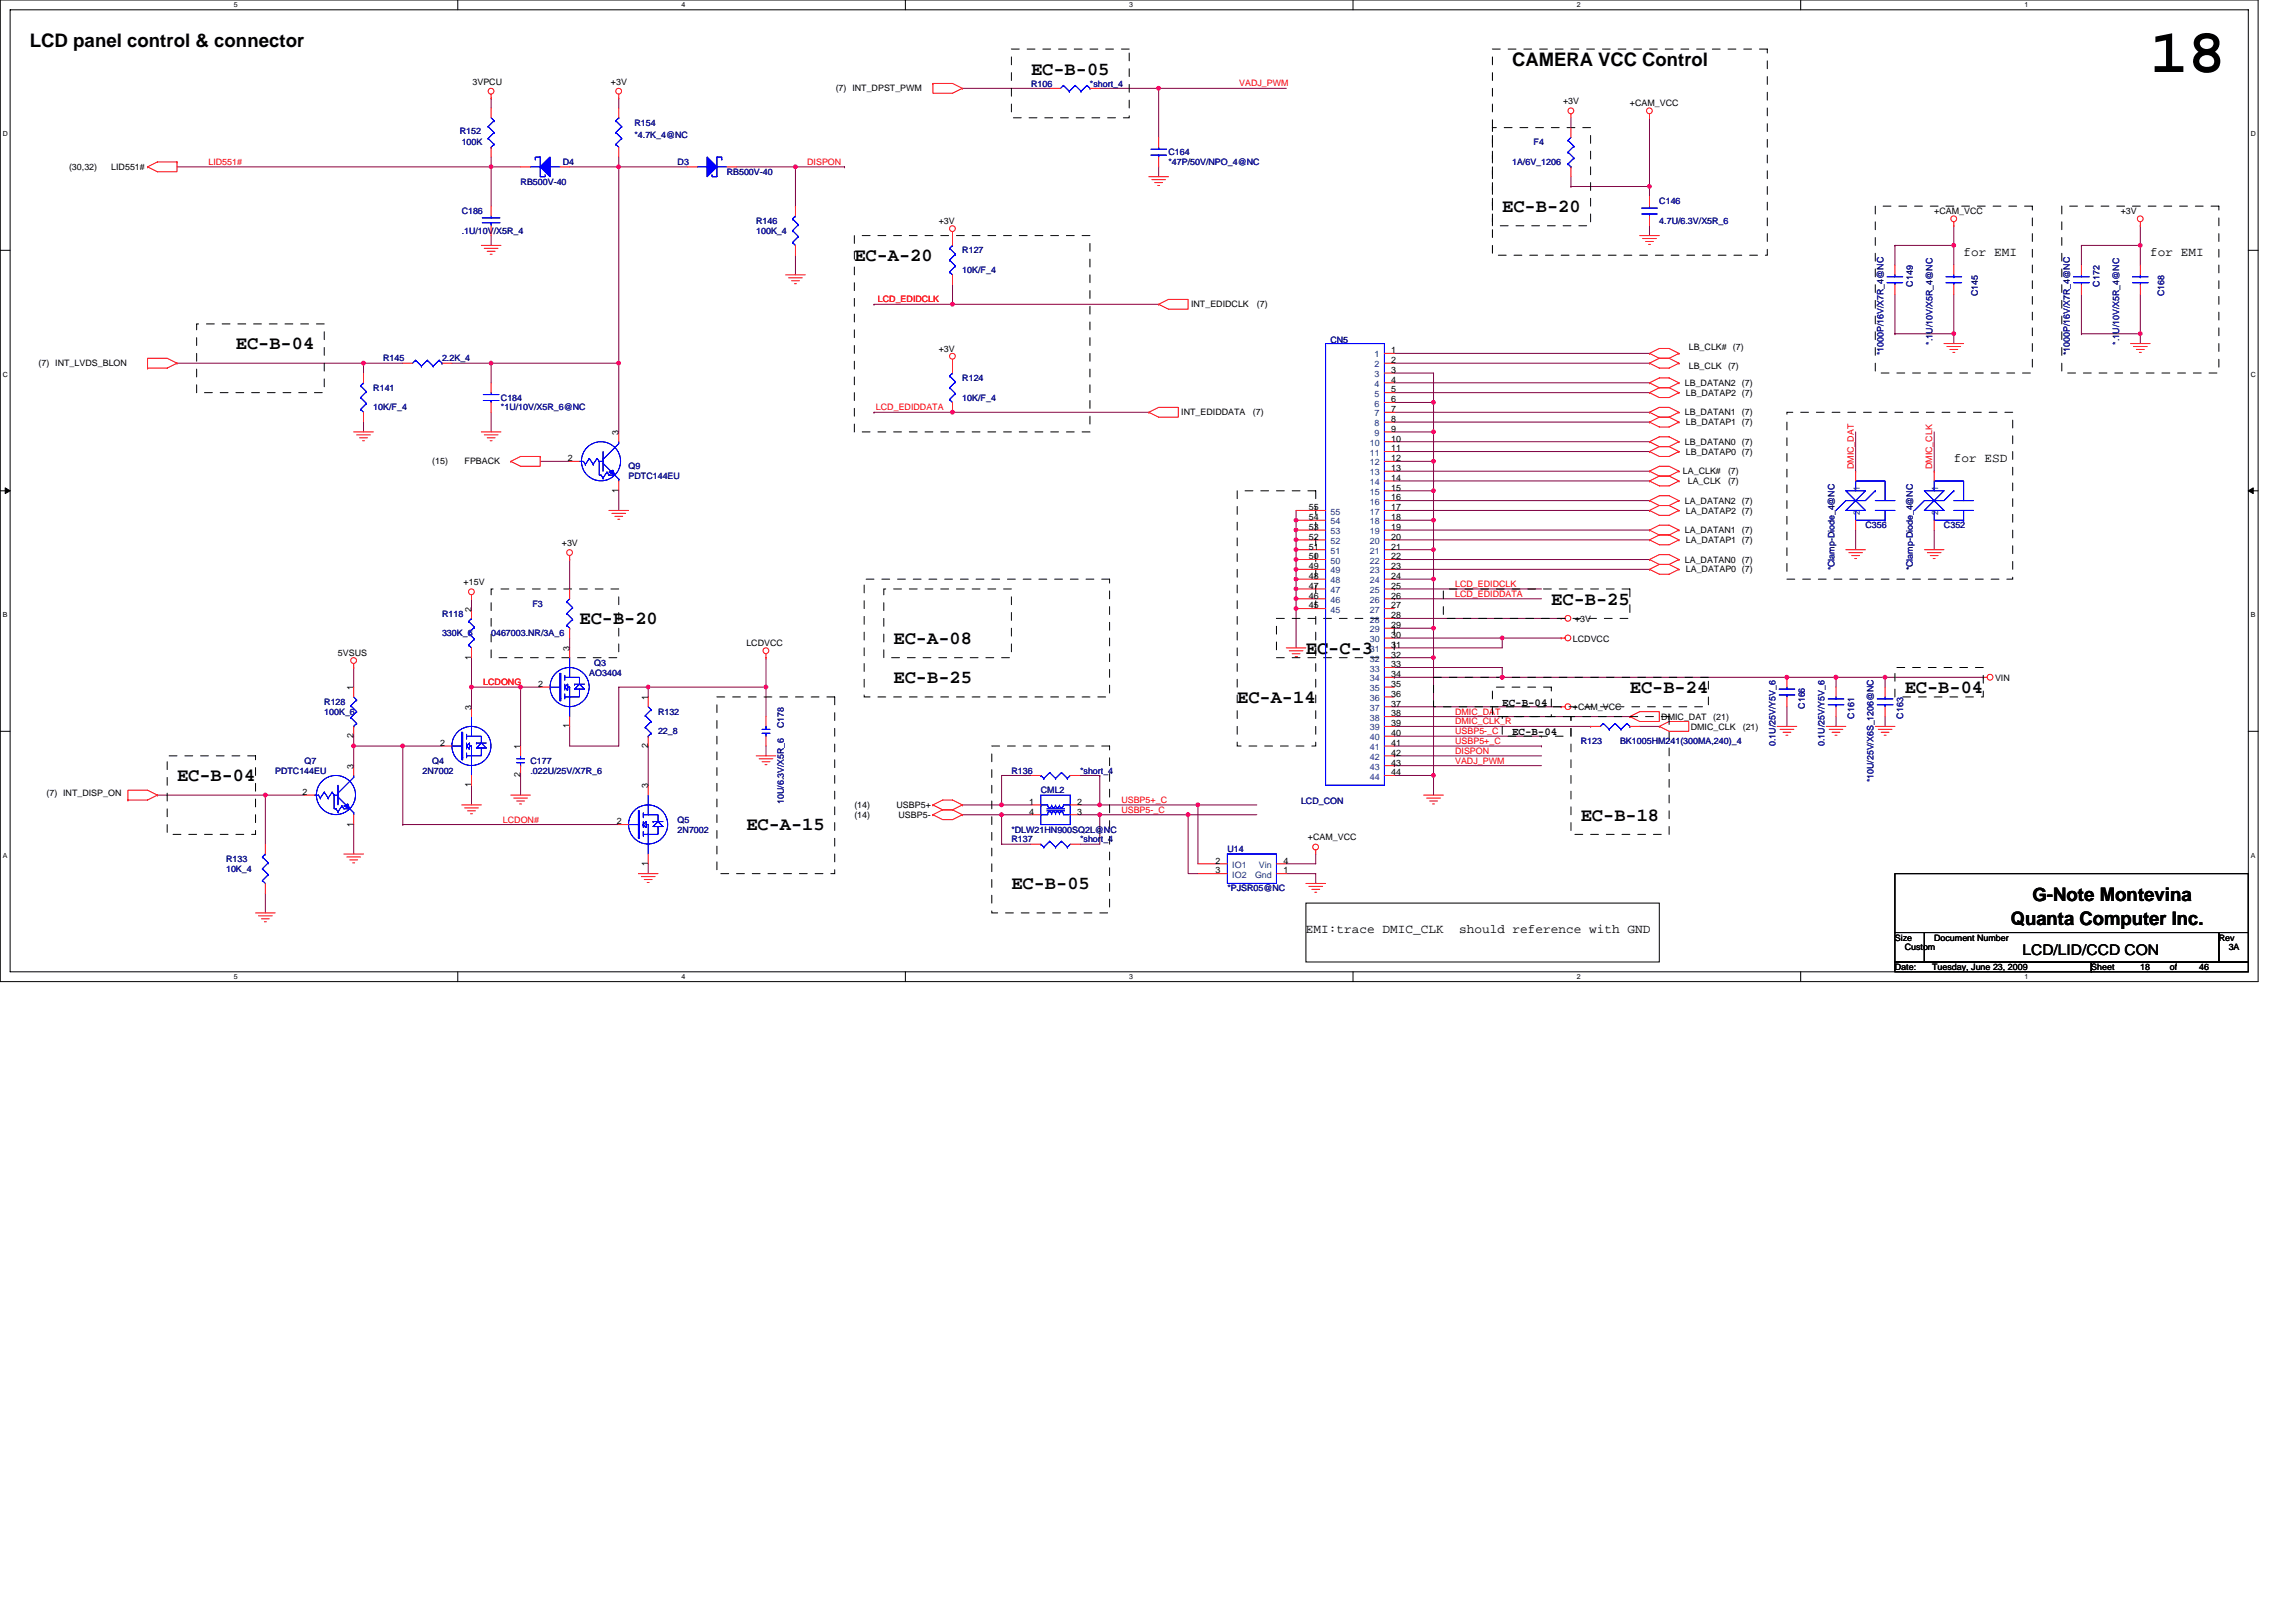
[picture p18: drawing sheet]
<svg xmlns="http://www.w3.org/2000/svg" width="297mm" height="210mm" viewBox="0 0 297 210" stroke-linecap="round" stroke-linejoin="round" font-family="sans-serif">
<defs><g id="words">
<text font-size="8.1" x="278.2" y="9.3">18</text>
<g font-size="2.4">
<text x="3.8" y="6.1">LCD panel control &amp; connector</text>
<text x="133.4" y="9.7">EC-B-05</text>
<text x="195.6" y="8.6">CAMERA VCC Control</text>
<text x="194.3" y="27.4">EC-B-20</text>
<text x="110.5" y="33.8">EC-A-20</text>
<text x="30.5" y="45.2">EC-B-04</text>
<text x="75" y="80.8">EC-B-20</text>
<text x="115.6" y="83.3">EC-A-08</text>
<text x="200.7" y="78.2">EC-B-25</text>
<text x="115.6" y="88.4">EC-B-25</text>
<text x="168.9" y="84.6">EC-C-3</text>
<text x="210.9" y="89.7">EC-B-24</text>
<text x="246.4" y="89.7">EC-B-04</text>
<text x="160.1" y="90.9">EC-A-14</text>
<text x="22.9" y="101.1">EC-B-04</text>
<text x="96.6" y="107.4">EC-A-15</text>
<text x="204.5" y="106.2">EC-B-18</text>
<text x="130.8" y="115.1">EC-B-05</text>
<text x="260.1" y="119.7">Quanta Computer Inc.</text>
<text x="262.9" y="116.5">G-Note Montevina</text>
</g>
<text font-size="1.9" x="261.7" y="123.6">LCD/LID/CCD CON</text>
<g font-size="1.7">
<text x="254" y="33.1">for EMI</text>
<text x="278.2" y="33.1">for EMI</text>
<text x="252.8" y="59.7">for ESD</text>
<text x="168.9" y="120.7">EMI:trace DMIC_CLK</text>
<text x="188.8" y="120.7">should reference with GND</text>
</g>
<g font-size="1.4">
<text x="194.3" y="91.3">EC-B-04</text>
<text x="195.6" y="95.1">EC-B-04</text>
</g>
<g font-size="1.1">
<text x="61.1" y="10.9">3VPCU</text>
<text x="79" y="10.9">+3V</text>
<text x="108.1" y="11.8">(7) INT_DPST_PWM</text>
<text x="202.2" y="13.5">+3V</text>
<text x="210.9" y="13.7">+CAM_VCC</text>
<text x="8.9" y="22">(30,32)</text>
<text x="14.4" y="22">LID551#</text>
<text x="121.5" y="29">+3V</text>
<text x="250.2" y="27.7">+CAM_VCC</text>
<text x="274.4" y="27.7">+3V</text>
<text x="154.1" y="39.8">INT_EDIDCLK</text>
<text x="162.6" y="39.8">(7)</text>
<text x="5" y="47.4">(7) INT_LVDS_BLON</text>
<text x="121.5" y="45.5">+3V</text>
<text x="180" y="47">2</text>
<text x="180" y="45.7">1</text>
<text x="218.5" y="45.2">LB_CLK# (7)</text>
<text x="218.5" y="47.8">LB_CLK (7)</text>
<text x="152.8" y="53.7">INT_EDIDDATA</text>
<text x="162.1" y="53.7">(7)</text>
<text x="180" y="52">6</text>
<text x="180" y="49.5">4</text>
<text x="180" y="53.3">7</text>
<text x="180" y="50.8">5</text>
<text x="180" y="48.2">3</text>
<text x="218" y="49.9">LB_DATAN2 (7)</text>
<text x="218" y="53.7">LB_DATAN1 (7)</text>
<text x="218.1" y="51.2">LB_DATAP2 (7)</text>
<text x="73.4" y="59.7">2</text>
<text x="80" y="56.3" transform="rotate(-90 80 56.3)">3</text>
<text x="180" y="54.6">8</text>
<text x="180" y="55.9">9</text>
<text x="180" y="59.7">12</text>
<text x="180" y="57.1">10</text>
<text x="180" y="58.4">11</text>
<text x="218" y="57.6">LB_DATAN0 (7)</text>
<text x="218.1" y="58.8">LB_DATAP0 (7)</text>
<text x="218.1" y="55">LB_DATAP1 (7)</text>
<text x="55.9" y="60.1">(15)</text>
<text x="60.1" y="60.1">FPBACK</text>
<text x="80" y="63.8" transform="rotate(-90 80 63.8)">1</text>
<text x="180" y="64.7">16</text>
<text x="180" y="62.2">14</text>
<text x="180" y="63.5">15</text>
<text x="180" y="60.9">13</text>
<text x="217.7" y="61.4">LA_CLK#</text>
<text x="218" y="65.2">LA_DATAN2 (7)</text>
<text x="218.4" y="62.6">LA_CLK</text>
<text x="223.6" y="61.4">(7)</text>
<text x="223.6" y="62.6">(7)</text>
<text x="72.7" y="70.6">+3V</text>
<text x="169.3" y="71.1">51</text>
<text x="169.3" y="69.8">52</text>
<text x="169.3" y="68.6">53</text>
<text x="169.3" y="67.3">54</text>
<text x="169.3" y="66">55</text>
<text x="180" y="69.8">20</text>
<text x="180" y="67.3">18</text>
<text x="180" y="71.1">21</text>
<text x="180" y="68.6">19</text>
<text x="180" y="66">17</text>
<text x="218" y="69">LA_DATAN1 (7)</text>
<text x="218.1" y="70.3">LA_DATAP1 (7)</text>
<text x="218.1" y="66.4">LA_DATAP2 (7)</text>
<text x="60" y="75.7">+15V</text>
<text x="169.3" y="77.4">46</text>
<text x="169.3" y="76.2">47</text>
<text x="169.3" y="74.9">48</text>
<text x="169.3" y="73.6">49</text>
<text x="169.3" y="72.4">50</text>
<text x="180" y="77.4">26</text>
<text x="180" y="74.9">24</text>
<text x="180" y="72.4">22</text>
<text x="180" y="76.2">25</text>
<text x="180" y="73.6">23</text>
<text x="218" y="72.8">LA_DATAN0 (7)</text>
<text x="218.1" y="74.1">LA_DATAP0 (7)</text>
<text x="61" y="79.1" transform="rotate(-90 61 79.1)">2</text>
<text x="96.6" y="83.6">LCDVCC</text>
<text x="169.3" y="78.7">45</text>
<text x="180" y="82.5">30</text>
<text x="180" y="80">28</text>
<text x="180" y="83.8">31</text>
<text x="180" y="81.3">29</text>
<text x="180" y="78.7">27</text>
<text x="203.5" y="83.1">LCDVCC</text>
<text x="203.7" y="80.4">+3V</text>
<text x="43.7" y="84.9">5VSUS</text>
<text x="45.7" y="89.3" transform="rotate(-90 45.7 89.3)">1</text>
<text x="61" y="85.3" transform="rotate(-90 61 85.3)">1</text>
<text x="69.6" y="88.9">2</text>
<text x="73.7" y="84.2" transform="rotate(-90 73.7 84.2)">3</text>
<text x="180" y="87.6">34</text>
<text x="180" y="85.1">32</text>
<text x="180" y="88.9">35</text>
<text x="180" y="86.3">33</text>
<text x="258.1" y="88.2">VIN</text>
<text x="45.7" y="95.5" transform="rotate(-90 45.7 95.5)">2</text>
<text x="61" y="91.8" transform="rotate(-90 61 91.8)">3</text>
<text x="73.7" y="94.2" transform="rotate(-90 73.7 94.2)">1</text>
<text x="83.8" y="90.6" transform="rotate(-90 83.8 90.6)">1</text>
<text x="180" y="95.2">40</text>
<text x="180" y="92.7">38</text>
<text x="180" y="90.1">36</text>
<text x="180" y="94">39</text>
<text x="180" y="91.4">37</text>
<text x="203.5" y="91.8">+CAM_VCC</text>
<text x="214.9" y="93.1">DMIC_DAT</text>
<text x="218.7" y="94.4">DMIC_CLK</text>
<text x="221.7" y="93.1">(21)</text>
<text x="225.5" y="94.4">(21)</text>
<text x="45.7" y="99.4" transform="rotate(-90 45.7 99.4)">3</text>
<text x="56.9" y="96.5">2</text>
<text x="61" y="101.9" transform="rotate(-90 61 101.9)">1</text>
<text x="67.3" y="100.6" transform="rotate(-90 67.3 100.6)">2</text>
<text x="67.3" y="96.9" transform="rotate(-90 67.3 96.9)">1</text>
<text x="83.8" y="102" transform="rotate(-90 83.8 102)">3</text>
<text x="83.8" y="96.8" transform="rotate(-90 83.8 96.8)">2</text>
<text x="180" y="100.3">44</text>
<text x="180" y="97.8">42</text>
<text x="180" y="99">43</text>
<text x="180" y="96.5">41</text>
<text x="6" y="103">(7) INT_DISP_ON</text>
<text x="39.2" y="102.8">2</text>
<text x="45.7" y="106.9" transform="rotate(-90 45.7 106.9)">1</text>
<text x="79.8" y="106.7">2</text>
<text x="110.5" y="105.8">(14)</text>
<text x="110.5" y="104.5">(14)</text>
<text x="116" y="104.5">USBP5+</text>
<text x="116.2" y="105.8">USBP5-</text>
<text x="133.1" y="104.1">1</text>
<text x="133.1" y="105.4">4</text>
<text x="139.4" y="105.4">3</text>
<text x="139.4" y="104.1">2</text>
<text x="83.8" y="112" transform="rotate(-90 83.8 112)">1</text>
<text x="157.3" y="111.7">2</text>
<text x="157.3" y="113">3</text>
<text x="166" y="111.7">4</text>
<text x="166" y="113">1</text>
<text x="169.2" y="108.7">+CAM_VCC</text>
<text x="245.1" y="121.7">Size</text>
<text x="245.1" y="125.5">Date:</text>
<text x="246.4" y="123">Custom</text>
<text x="250" y="125.5">Tuesday, June 23, 2009</text>
<text x="250.2" y="121.7">Document Number</text>
<text x="270.5" y="125.5">Sheet</text>
<text x="276.9" y="125.5">18</text>
<text x="280.7" y="125.5">of</text>
<text x="284.5" y="125.5">46</text>
<text x="287.1" y="121.7">Rev</text>
<text x="288.3" y="123">3A</text>
</g>
<g font-size="1.1" fill="#000080">
<text x="133.4" y="11.2">R106</text>
<text x="141" y="11.2">*short_4</text>
<text x="59.5" y="17.3">R152</text>
<text x="82.1" y="16.3">R154</text>
<text x="82.1" y="17.8">*4.7K_4@NC</text>
<text x="59.7" y="18.8">100K</text>
<text x="67.3" y="23.9">RB500V-40</text>
<text x="72.8" y="21.4">D4</text>
<text x="87.7" y="21.4">D3</text>
<text x="94" y="22.6">RB500V-40</text>
<text x="151.2" y="20.1">C164</text>
<text x="151.2" y="21.4">*47P/50V/NPO_4@NC</text>
<text x="195.6" y="21.4">1A/6V_1206</text>
<text x="198.4" y="18.8">F4</text>
<text x="59.7" y="27.7">C186</text>
<text x="97.8" y="29">R146</text>
<text x="214.7" y="26.4">C146</text>
<text x="214.7" y="29">4.7U/6.3V/X5R_6</text>
<text x="59.7" y="30.2">.1U/10V/X5R_4</text>
<text x="97.8" y="30.2">100K_4</text>
<text x="124.5" y="32.8">R127</text>
<text x="124.5" y="35.3">10K/F_4</text>
<text x="247.5" y="37.1" transform="rotate(-90 247.5 37.1)">C149</text>
<text x="255.9" y="38.4" transform="rotate(-90 255.9 38.4)">C145</text>
<text x="271.6" y="37.1" transform="rotate(-90 271.6 37.1)">C172</text>
<text x="280" y="38.4" transform="rotate(-90 280 38.4)">C168</text>
<text x="49.6" y="46.8">R145</text>
<text x="57.2" y="46.8">2.2K_4</text>
<text x="172.1" y="44.3">CN5</text>
<text x="243.7" y="46" transform="rotate(-90 243.7 46)">*1000P/16V/X7R_4@NC</text>
<text x="250" y="44.6" transform="rotate(-90 250 44.6)">*.1U/10V/X5R_4@NC</text>
<text x="267.8" y="46" transform="rotate(-90 267.8 46)">*1000P/16V/X7R_4@NC</text>
<text x="274.1" y="44.6" transform="rotate(-90 274.1 44.6)">*.1U/10V/X5R_4@NC</text>
<text x="48.3" y="50.6">R141</text>
<text x="48.3" y="53.1">10K/F_4</text>
<text x="64.8" y="51.8">C184</text>
<text x="64.8" y="53.1">*1U/10V/X5R_6@NC</text>
<text x="124.5" y="49.3">R124</text>
<text x="124.5" y="51.8">10K/F_4</text>
<text x="81.3" y="60.7">Q9</text>
<text x="81.3" y="62">PDTC144EU</text>
<text x="241.3" y="68.3">C356</text>
<text x="251.5" y="68.3">C352</text>
<text x="237.3" y="73.8" transform="rotate(-90 237.3 73.8)">*Clamp-Diode_4@NC</text>
<text x="247.5" y="73.8" transform="rotate(-90 247.5 73.8)">*Clamp-Diode_4@NC</text>
<text x="57.2" y="79.8">R118</text>
<text x="57.2" y="82.3">330K_6</text>
<text x="63.5" y="82.3">0467003.NR/3A_6</text>
<text x="68.9" y="78.5">F3</text>
<text x="76.2" y="87.4">AO3404</text>
<text x="76.9" y="86.1">Q3</text>
<text x="41.9" y="91.2">R128</text>
<text x="41.9" y="92.5">100K_6</text>
<text x="85.1" y="92.5">R132</text>
<text x="85.1" y="95">22_8</text>
<text x="101.4" y="94.2" transform="rotate(-90 101.4 94.2)">C178</text>
<text x="233.5" y="91.7" transform="rotate(-90 233.5 91.7)">C166</text>
<text x="239.9" y="93" transform="rotate(-90 239.9 93)">C161</text>
<text x="246.2" y="93" transform="rotate(-90 246.2 93)">C163</text>
<text x="35.6" y="100.1">PDTC144EU</text>
<text x="39.4" y="98.8">Q7</text>
<text x="54.6" y="100.1">2N7002</text>
<text x="55.9" y="98.8">Q4</text>
<text x="68.6" y="98.8">C177</text>
<text x="68.6" y="100.1">.022U/25V/X7R_6</text>
<text x="130.8" y="100.1">R136</text>
<text x="139.7" y="100.1">*short_4</text>
<text x="204.5" y="96.3">R123</text>
<text x="209.6" y="96.3">BK1005HM241(300MA,240)_4</text>
<text x="229.7" y="96.5" transform="rotate(-90 229.7 96.5)">0.1U/25V/Y5V_6</text>
<text x="236" y="96.5" transform="rotate(-90 236 96.5)">0.1U/25V/Y5V_6</text>
<text x="242.4" y="101.2" transform="rotate(-90 242.4 101.2)">*10U/25V/X6S_1206@NC</text>
<text x="87.7" y="106.4">Q5</text>
<text x="87.7" y="107.7">2N7002</text>
<text x="101.4" y="104" transform="rotate(-90 101.4 104)">10U/6.3V/X5R_6</text>
<text x="130.8" y="107.7">*DLW21HN900SQ2L@NC</text>
<text x="134.7" y="102.6">CML2</text>
<text x="168.3" y="104">LCD_CON</text>
<text x="29.2" y="111.5">R133</text>
<text x="29.2" y="112.8">10K_4</text>
<text x="130.8" y="109">R137</text>
<text x="139.7" y="109">*short_4</text>
<text x="158.8" y="110.3">U14</text>
<text x="158.8" y="115.3">*PJSR05@NC</text>
</g>
<g font-size="1.1" fill="#f00">
<text x="160.3" y="11.2">VADJ_PWM</text>
<text x="27" y="21.3">LID551#</text>
<text x="104.4" y="21.3">DISPON</text>
<text x="113.6" y="39.1">LCD_EDIDCLK</text>
<text x="113.3" y="53.1">LCD_EDIDDATA</text>
<text x="239.8" y="60.7" transform="rotate(-90 239.8 60.7)">DMIC_DAT</text>
<text x="250" y="60.7" transform="rotate(-90 250 60.7)">DMIC_CLK</text>
<text x="188.3" y="75.9">LCD_EDIDCLK</text>
<text x="188.3" y="77.2">LCD_EDIDDATA</text>
<text x="62.5" y="88.6">LCDONG</text>
<text x="188.3" y="95">USBP5-_C</text>
<text x="188.3" y="92.5">DMIC_DAT</text>
<text x="188.3" y="93.7">DMIC_CLK_R</text>
<text x="188.3" y="96.3">USBP5+_C</text>
<text x="188.3" y="97.5">DISPON</text>
<text x="188.3" y="98.8">VADJ_PWM</text>
<text x="65.1" y="106.4">LCDON#</text>
<text x="145.1" y="105.2">USBP5-_C</text>
<text x="145.1" y="103.9">USBP5+_C</text>
</g>
<g font-size="1.1" fill="#004080">
<text x="177.8" y="47.5">2</text>
<text x="177.8" y="46.2">1</text>
<text x="177.8" y="52.6">6</text>
<text x="177.8" y="50.1">4</text>
<text x="177.8" y="53.9">7</text>
<text x="177.8" y="51.3">5</text>
<text x="177.8" y="48.8">3</text>
<text x="177.2" y="57.7">10</text>
<text x="177.2" y="58.9">11</text>
<text x="177.8" y="55.1">8</text>
<text x="177.8" y="56.4">9</text>
<text x="177.2" y="65.3">16</text>
<text x="177.2" y="62.8">14</text>
<text x="177.2" y="60.2">12</text>
<text x="177.2" y="64">15</text>
<text x="177.2" y="61.5">13</text>
<text x="240.6" y="63.5" transform="rotate(-90 240.6 63.5)">1</text>
<text x="250.8" y="63.5" transform="rotate(-90 250.8 63.5)">1</text>
<text x="172.1" y="71.6">51</text>
<text x="172.1" y="70.4">52</text>
<text x="172.1" y="69.1">53</text>
<text x="172.1" y="67.8">54</text>
<text x="172.1" y="66.6">55</text>
<text x="177.2" y="70.4">20</text>
<text x="177.2" y="67.8">18</text>
<text x="177.2" y="71.6">21</text>
<text x="177.2" y="69.1">19</text>
<text x="177.2" y="66.6">17</text>
<text x="240.6" y="66.7" transform="rotate(-90 240.6 66.7)">2</text>
<text x="250.8" y="66.7" transform="rotate(-90 250.8 66.7)">2</text>
<text x="172.1" y="78">46</text>
<text x="172.1" y="76.7">47</text>
<text x="172.1" y="75.5">48</text>
<text x="172.1" y="74.2">49</text>
<text x="172.1" y="72.9">50</text>
<text x="177.2" y="78">26</text>
<text x="177.2" y="75.5">24</text>
<text x="177.2" y="72.9">22</text>
<text x="177.2" y="76.7">25</text>
<text x="177.2" y="74.2">23</text>
<text x="172.1" y="79.3">45</text>
<text x="177.2" y="83.1">30</text>
<text x="177.2" y="80.5">28</text>
<text x="177.2" y="81.8">29</text>
<text x="177.2" y="79.3">27</text>
<text x="177.2" y="88.2">34</text>
<text x="177.2" y="85.6">32</text>
<text x="177.2" y="89.4">35</text>
<text x="177.2" y="86.9">33</text>
<text x="177.2" y="84.3">31</text>
<text x="177.2" y="95.8">40</text>
<text x="177.2" y="93.2">38</text>
<text x="177.2" y="90.7">36</text>
<text x="177.2" y="94.5">39</text>
<text x="177.2" y="92">37</text>
<text x="177.2" y="100.9">44</text>
<text x="177.2" y="98.3">42</text>
<text x="177.2" y="99.6">43</text>
<text x="177.2" y="97">41</text>
<text x="159.4" y="112.3">IO1</text>
<text x="159.4" y="113.6">IO2</text>
<text x="162.4" y="113.6">Gnd</text>
<text x="162.9" y="112.3">Vin</text>
</g>
<g font-size=".9">
<text x="30.3" y=".9">5</text>
<text x="88.2" y=".9">4</text>
<text x="146.1" y=".9">3</text>
<text x="204" y=".9">2</text>
<text x="261.9" y=".9">1</text>
<text x=".4" y="17.6">D</text>
<text x="291.2" y="17.6">D</text>
<text x=".4" y="48.7">C</text>
<text x="291.2" y="48.7">C</text>
<text x=".4" y="79.9">B</text>
<text x="291.2" y="79.9">B</text>
<text x=".4" y="111">A</text>
<text x="291.2" y="111">A</text>
<text x="30.3" y="126.7">5</text>
<text x="88.2" y="126.7">4</text>
<text x="146.1" y="126.7">3</text>
<text x="204" y="126.7">2</text>
<text x="261.9" y="126.7">1</text>
</g>
</g></defs>
<path d="M0 0h292.1v127h-292.1zM1.3 1.3h289.6v124.4h-289.6z" fill="none" stroke="#000" stroke-width=".13"/>
<g fill="#fff">
<path d="M30.3 .1h.5v1h-.5z"/>
<path d="M30.3 125.9h.5v1h-.5z"/>
</g>
<path d="M59.2 0v1.3M59.2 125.7v1.3" fill="none" stroke="#000" stroke-width=".13"/>
<g fill="#fff">
<path d="M88.2 .1h.5v1h-.5z"/>
<path d="M88.2 125.9h.5v1h-.5z"/>
</g>
<path d="M117.1 0v1.3M117.1 125.7v1.3" fill="none" stroke="#000" stroke-width=".13"/>
<g fill="#fff">
<path d="M146.1 .1h.5v1h-.5z"/>
<path d="M146.1 125.9h.5v1h-.5z"/>
</g>
<path d="M175 0v1.3M175 125.7v1.3" fill="none" stroke="#000" stroke-width=".13"/>
<g fill="#fff">
<path d="M204 .1h.5v1h-.5z"/>
<path d="M204 125.9h.5v1h-.5z"/>
</g>
<path d="M233 0v1.3M233 125.7v1.3" fill="none" stroke="#000" stroke-width=".13"/>
<g fill="#fff">
<path d="M261.9 .1h.5v1h-.5z"/>
<path d="M261.9 125.9h.5v1h-.5z"/>
<path d="M.4 16.8h.6v1h-.6z"/>
<path d="M291.2 16.8h.6v1h-.6z"/>
<path d="M.4 47.9h.6v1h-.6z"/>
<path d="M291.2 47.9h.6v1h-.6z"/>
</g>
<path d="M0 32.4h1.3M290.9 32.4h1.2" fill="none" stroke="#000" stroke-width=".13"/>
<g fill="#fff">
<path d="M.4 79.1h.5v1h-.5z"/>
<path d="M291.2 79.1h.6v1h-.6z"/>
</g>
<path d="M0 63.5h1.3M290.9 63.5h1.2" fill="none" stroke="#000" stroke-width=".13"/>
<path d="M.7 63.1l.6 .4-.6 .4zM290.9 63.5l.6-.4v.8z" fill="#000" stroke="#000" stroke-width=".13"/>
<g fill="#fff">
<path d="M.4 110.2h.5v1h-.5z"/>
<path d="M291.2 110.2h.6v1h-.6z"/>
</g>
<path d="M0 94.6h1.3M290.9 94.6h1.2M168.9 116.8h45.8v7.7h-45.8zM245.1 113h45.8v7.6h-45.8zM245.1 120.6h3.9v3.9h-3.9zM245.1 124.5h25.4v1.2h-25.4zM249 120.6h38.1v3.9h-38.1zM270.5 124.5h20.4v1.2h-20.4zM287.1 120.6h3.8v3.9h-3.8z" fill="none" stroke="#000" stroke-width=".13"/>
<g fill="none" stroke="#800040" stroke-width=".13">
<path d="M63.5 12.7v1.3M80 12.7v1.3M124.5 11.4h11.4M142.3 11.4h7.6M149.9 11.4h.1M149.9 11.4h16.5M149.9 11.4v6.4M203.2 15.2v1.3M213.4 15.2v8.9M22.9 21.6h40.6M63.5 21.6h3.8M63.5 20.3v6.4"/>
<path d="M63.5 30.5v1.2M63.5 21.6h.1M73.7 21.6h6.3M80 20.3v1.3M80 21.6h8.9M80 21.6h.1M80 21.6v25.4M95.3 21.6h7.6M102.9 26.7h.1M102.9 33v2.6M102.9 21.6h6.4M102.9 21.6v5.1"/>
<path d="M109.3 21.6h.1M113.1 39.4h.1M113.1 39.4h36.8M123.2 39.4h.1M123.2 36.8v2.6M149.9 21.6v1.3M203.2 24.1h.1M203.2 22.9v1.2M203.2 24.1h10.2M213.4 24.1v1.3M213.4 29.2v1.3M245.1 31.7h.1"/>
<path d="M245.1 38.1v5.1M245.1 31.7v2.6M245.1 31.7h7.7M252.8 31.7v2.6M252.8 38.1v5.1M252.8 29.2v2.5M269.3 31.7v2.6M269.3 31.7h.1M269.3 38.1v5.1M269.3 31.7h7.6M276.9 31.7v2.6M276.9 38.1v5.1"/>
<path d="M276.9 29.2v2.5M22.9 47h24.1M47 47v1.3M47 54.6v1.3M47 47h.1M47 47h5.1M58.5 47h5M63.5 47h.1M63.5 47v2.5M63.5 47h16.5M63.5 53.3v2.6M69.9 59.7h3.8"/>
<path d="M80 47h.1M80 47v8.9M113.1 53.3h.1M113.1 53.3h35.5M180.4 59.7h5.1M180.4 52.1h5.1M180.4 48.3h5.1v3.8M180.4 55.9h5.1M180.4 45.7h33M180.4 47h33M180.4 49.5h33M180.4 50.8h33"/>
<path d="M180.4 53.3h33M180.4 54.6h33M180.4 57.1h33M180.4 58.4h33M185.5 52.1h.1M185.5 55.9h.1M185.5 59.7h.1M185.5 52.1v50.8M240.1 55.9v5.1M245.1 43.2h.1M245.1 43.2h7.7M250.2 55.9v5.1"/>
<path d="M252.8 43.2v1.2M269.3 43.2h.1M269.3 43.2h7.6M276.9 43.2v1.2M61 77.5v1.2M73.7 72.4v3.8M80 63.5v2.5M167.7 67.3h.1M167.7 78.7h.1M167.7 72.4h.1M167.7 68.6h.1M167.7 74.9h.1"/>
<path d="M167.7 78.7v5.1M167.7 73.7h.1M167.7 69.8h.1M167.7 76.2h.1M167.7 77.5h.1M167.7 71.1h.1M167.7 66v12.7M180.4 66h33M180.4 61h33M180.4 62.2h33M180.4 68.6h33M180.4 73.7h33"/>
<path d="M180.4 64.8h33M180.4 72.4h33M180.4 69.8h33M180.4 76.2h.1M180.4 63.5h5.1M180.4 67.3h5.1M180.4 77.5h.1M180.4 74.9h5.1M180.4 71.1h5.1M180.4 76.2h19M180.4 77.5h19M185.5 67.3h.1"/>
<path d="M185.5 63.5h.1M185.5 71.1h.1M185.5 74.9h.1M240.1 68.6v2.5M240.1 61h.1M250.2 68.6v2.5M250.2 61h.1M45.8 95.2v1.3M45.8 96.5v2.6M45.8 86.4v2.5M45.8 96.5h.1M45.8 96.5h6.3"/>
<path d="M52.1 96.5h5.1M52.1 96.5h.1M52.1 96.5v10.2M61 88.9v2.5M61 85.1v3.8M61 88.9h.1M61 88.9h6.3M67.3 88.9h2.6M67.3 88.9h.1M67.3 88.9v7.6M73.7 82.5v1.3M83.9 90.2v-1.3h-3.9v7.6h-6.3v-2.5"/>
<path d="M83.9 96.5v5.1M83.9 88.9h.1M83.9 88.9h15.2M99.1 96.5v1.3M99.1 88.9v3.8M99.1 85.1v3.8M180.4 80h21.6M180.4 86.4h13.9v1.2M180.4 87.6h.1M180.4 85.1h5.1M180.4 82.5h13.9M180.4 81.3h5.1"/>
<path d="M180.4 97.8h.1M180.4 99.1h.1M180.4 91.4h21.6M180.4 87.6h63.5M180.4 96.5h19M180.4 95.2h19M180.4 97.8h19M180.4 99.1h19M180.4 92.7h30.5M180.4 94h25.4M185.5 85.1h.1M185.5 81.3h.1"/>
<path d="M194.3 87.6h.1M194.3 82.5v1.3h-13.9M194.3 82.5h.1M194.3 82.5h7.7M199.4 95.2h.1M199.4 96.5h.1M205.8 94h.1M210.9 92.7h.1M212.1 94h2.6M231.2 91.4v2.6M231.2 87.6h.1M237.5 87.6v1.3"/>
<path d="M237.5 92.7v1.3M243.9 92.7v1.3M243.9 87.6v1.3M243.9 87.6h.1M243.9 87.6h12.7M20.4 102.9h13.9M34.3 102.9v6.3M34.3 115.6v2.5M34.3 102.9h.1M34.3 102.9h5.1M45.8 106.7v3.8M52.1 106.7h.1"/>
<path d="M52.1 106.7h27.9M61 101.6v2.5M67.3 100.3v2.6M83.9 111.8v1.2M124.5 104.1h5.1M124.5 105.4h5.1M129.6 105.4h.1M129.6 104.1h.1M129.6 105.4v3.8h3.8M129.6 105.4h3.8M129.6 104.1h3.8M133.4 100.3h-3.8v3.8"/>
<path d="M139.7 104.1h2.6M139.7 105.4h2.6M139.7 100.3h2.6M142.3 100.3h.1M142.3 105.4h.1M142.3 105.4v3.8h-2.6M142.3 104.1h.1M142.3 100.3v3.8M142.3 105.4h11.4M142.3 104.1h12.7M153.7 105.4h8.9M153.7 105.4v7.6h1.3"/>
<path d="M153.7 105.4h.1M155 104.1h7.6M155 104.1h.1M155 104.1v7.7M166.4 113h3.8v1.3M170.2 110.5v1.3h-3.8M180.4 100.3h5.1M185.5 100.3h.1"/>
</g>
<g fill="#f0f" stroke="#f0f" stroke-width=".13">
<circle cx="63.5" cy="47" r=".24"/>
<circle cx="80" cy="47" r=".24"/>
<circle cx="80" cy="21.6" r=".24"/>
<circle cx="52.1" cy="96.5" r=".24"/>
<circle cx="67.3" cy="88.9" r=".24"/>
<circle cx="99.1" cy="88.9" r=".24"/>
<circle cx="83.9" cy="88.9" r=".24"/>
<circle cx="63.5" cy="21.6" r=".24"/>
<circle cx="102.9" cy="21.6" r=".24"/>
<circle cx="47" cy="47" r=".24"/>
<circle cx="34.3" cy="102.9" r=".24"/>
<circle cx="149.9" cy="11.4" r=".24"/>
<circle cx="185.4" cy="67.3" r=".24"/>
<circle cx="185.4" cy="63.5" r=".24"/>
<circle cx="185.4" cy="52.1" r=".24"/>
<circle cx="194.3" cy="87.6" r=".24"/>
<circle cx="185.4" cy="55.9" r=".24"/>
<circle cx="185.4" cy="71.1" r=".24"/>
<circle cx="185.4" cy="59.7" r=".24"/>
<circle cx="194.3" cy="82.5" r=".24"/>
<circle cx="237.5" cy="87.6" r=".24"/>
<circle cx="231.2" cy="87.6" r=".24"/>
<circle cx="243.9" cy="87.6" r=".24"/>
<circle cx="142.3" cy="104.1" r=".24"/>
<circle cx="129.6" cy="105.4" r=".24"/>
<circle cx="142.3" cy="105.4" r=".24"/>
<circle cx="129.6" cy="104.1" r=".24"/>
<circle cx="45.8" cy="96.5" r=".24"/>
<circle cx="61" cy="88.9" r=".24"/>
<circle cx="123.2" cy="39.4" r=".24"/>
<circle cx="123.2" cy="53.3" r=".24"/>
<circle cx="185.4" cy="100.3" r=".24"/>
<circle cx="185.4" cy="85.1" r=".24"/>
<circle cx="153.7" cy="105.4" r=".24"/>
<circle cx="155" cy="104.1" r=".24"/>
<circle cx="213.4" cy="24.1" r=".24"/>
<circle cx="252.8" cy="31.7" r=".24"/>
<circle cx="252.8" cy="43.2" r=".24"/>
<circle cx="276.9" cy="31.7" r=".24"/>
<circle cx="276.9" cy="43.2" r=".24"/>
<circle cx="167.7" cy="67.3" r=".24"/>
<circle cx="167.7" cy="78.7" r=".24"/>
<circle cx="167.7" cy="72.4" r=".24"/>
<circle cx="167.7" cy="68.6" r=".24"/>
<circle cx="167.7" cy="74.9" r=".24"/>
<circle cx="167.7" cy="73.6" r=".24"/>
<circle cx="167.7" cy="69.8" r=".24"/>
<circle cx="167.7" cy="76.2" r=".24"/>
<circle cx="167.7" cy="77.5" r=".24"/>
<circle cx="167.7" cy="71.1" r=".24"/>
<circle cx="185.4" cy="74.9" r=".24"/>
<circle cx="185.4" cy="81.3" r=".24"/>
</g>
<g fill="none" stroke="#f00" stroke-width=".13">
<path d="M63.5 12.7h.1M63.5 12.2v.5M63.5 14v1.2M63.5 19v1.3M80 12.7h.1M80 12.2v.5M80 14v1.2M80 19v1.3M120.7 10.8h2.5l1.3 .6M120.7 10.8v1.3h2.5l1.3-.7M120.7 10.8h.1M124.5 11.4h.1"/>
<path d="M135.9 11.4h1.3M141 11.4h1.3M149.9 17.8v1.2M203.2 14.7v.5M203.2 16.5v1.3M213.4 15.2h.1M213.4 14.7v.5M19.1 21.6h.1M22.9 21h-2.5l-1.3 .6M22.9 21v1.2h-2.5l-1.3-.6M22.9 21h.1M62.3 31.7h2.5"/>
<path d="M62.7 32.1h1.7M63 32.5h1M63.4 32.9h.3M63.5 26.7v1.2M63.5 29.2v1.3M67.3 21.6h1.3M72.4 21.6h1.3M88.9 21.6h1.3M94 21.6h1.3M101.6 35.6h2.6M102 35.9h1.8M102.4 36.3h1"/>
<path d="M102.8 36.7h.2M102.9 26.7v1.2M102.9 31.7v1.3M123.2 30v1.7M123.2 35.6v1.2M148.6 22.9h2.6M149 23.2h1.8M149.4 23.6h1M149.8 24h.2M149.9 39.4l1.3-.7h2.5v1.3h-2.5zM149.9 39.4h.1M149.9 20.3v1.3"/>
<path d="M203.2 21.6v1.3M212.1 30.5h2.6M212.5 30.9h1.8M212.9 31.2h1M213.3 31.6h.2M213.4 25.4v1.3M213.4 27.9v1.3M245.1 34.3v1.3M245.1 36.8v1.3M252.8 29.2h.1M252.8 28.7v.5M252.8 34.3v1.3"/>
<path d="M252.8 36.8v1.3M269.3 34.3v1.3M269.3 36.8v1.3M276.9 29.2h.1M276.9 28.7v.5M276.9 34.3v1.3M276.9 36.8v1.3M19.1 47.6h.1M22.9 47l-1.3 .6h-2.5M22.9 47h.1M22.9 47l-1.3-.6h-2.5v1.2M45.8 55.9h2.5"/>
<path d="M46.1 56.3h1.8M46.5 56.6h1M46.9 57h.3M47 48.3v1.2M47 53.3v1.3M52.1 47h1.3M57.2 47h1.3M62.3 55.9h2.5M62.7 56.3h1.7M63 56.6h1M63.4 57h.3M63.5 49.5v1.3"/>
<path d="M63.5 52.1v1.2M66.1 59.7h.1M69.9 59.1h-2.6l-1.2 .6M69.9 59.1v1.2h-2.6l-1.2-.6M69.9 59.1h.1M73.7 59.7h1.3M80 55.9v1.2M123.2 46.5v1.8M123.2 52.1v1.2M148.6 53.3l1.3-.6h2.5v1.3h-2.5zM148.6 53.3h.1M179.1 59.7h1.3"/>
<path d="M179.1 57.1h1.3M179.1 54.6h1.3M179.1 52.1h1.3M179.1 49.5h1.3M179.1 47h1.3M179.1 58.4h1.3M179.1 55.9h1.3M179.1 53.3h1.3M179.1 50.8h1.3M179.1 48.3h1.3M179.1 45.7h1.3M213.4 50.8h.1"/>
<path d="M213.4 50.8l1.3 .6h1.2l1.3-.6M213.4 58.4h.1M213.4 58.4l1.3 .7h1.2l1.3-.7M213.4 45.7h.1M213.4 45.7l1.3-.6h1.2l1.3 .6M213.4 54.6h.1M213.4 54.6l1.3 .6h1.2l1.3-.6M213.4 49.5l1.3-.6h1.2l1.3 .6M213.4 49.5h.1M213.4 53.3l1.3-.6h1.2l1.3 .6M213.4 53.3h.1M213.4 57.1l1.3-.6h1.2l1.3 .6"/>
<path d="M213.4 57.1h.1M213.4 47l1.3 .6h1.2l1.3-.6M213.4 47h.1M213.4 45.7l1.3 .7M213.4 49.5l1.3 .7M213.4 53.3l1.3 .7M213.4 57.1l1.3 .7M214.7 50.2h1.2M214.7 57.8h1.2M214.7 46.4h1.2M214.7 54h1.2M214.7 50.2l-1.3 .6"/>
<path d="M214.7 57.8l-1.3 .6M214.7 54l-1.3 .6M214.7 46.4l-1.3 .6M215.9 50.2l1.3 .6M215.9 57.8l1.3 .6M215.9 54l1.3 .6M215.9 46.4l1.3 .6M217.2 50.8h.1M217.2 58.4h.1M217.2 45.7h.1M217.2 54.6h.1M217.2 49.5h.1"/>
<path d="M217.2 53.3h.1M217.2 57.1h.1M217.2 47h.1M217.2 45.7l-1.3 .7M217.2 49.5l-1.3 .7M217.2 53.3l-1.3 .7M217.2 57.1l-1.3 .7M251.5 44.4h2.5M251.9 44.8h1.8M252.3 45.2h1M252.6 45.6h.3M275.6 44.4h2.6"/>
<path d="M276 44.8h1.8M276.4 45.2h1M276.8 45.6h.2M61 77.5h.1M61 77v.5M61 78.7v1.3M73.7 72.4h.1M73.7 71.9v.5M73.7 76.2v1.3M78.8 66h2.5M79.2 66.4h1.7M79.5 66.8h1.1"/>
<path d="M79.9 67.2h.3M80 62.2v1.3M167.7 77.5h3.8M167.7 74.9h3.8M167.7 72.4h3.8M167.7 69.8h3.8M167.7 67.3h3.8M167.7 78.7h3.8M167.7 76.2h3.8M167.7 73.7h3.8M167.7 71.1h3.8M167.7 68.6h3.8"/>
<path d="M167.7 66h3.8M179.1 77.5h1.3M179.1 74.9h1.3M179.1 72.4h1.3M179.1 69.8h1.3M179.1 67.3h1.3M179.1 64.8h1.3M179.1 62.2h1.3M179.1 78.7h1.3M179.1 76.2h1.3M179.1 73.7h1.3M179.1 71.1h1.3"/>
<path d="M179.1 68.6h1.3M179.1 66h1.3M179.1 63.5h1.3M179.1 61h1.3M213.4 61l1.3-.7h1.2l1.3 .7M213.4 61h.1M213.4 64.8l1.3-.7h1.2l1.3 .7M213.4 64.8h.1M213.4 69.8h.1M213.4 69.8l1.3 .7h1.2l1.3-.7M213.4 66h.1M213.4 66l1.3 .7h1.2l1.3-.7"/>
<path d="M213.4 73.7h.1M213.4 73.7l1.3 .6h1.2l1.3-.6M213.4 68.6l1.3-.7h1.2l1.3 .7M213.4 68.6h.1M213.4 72.4l1.3-.6h1.2l1.3 .6M213.4 72.4h.1M213.4 62.2h.1M213.4 62.2l1.3 .7h1.2l1.3-.7M213.4 61l1.3 .6M213.4 64.8l1.3 .6M213.4 68.6l1.3 .6M213.4 72.4l1.3 .6"/>
<path d="M214.7 61.6h1.2M214.7 65.4h1.2M214.7 69.2h1.2M214.7 73h1.2M214.7 69.2l-1.3 .6M214.7 65.4l-1.3 .6M214.7 73l-1.3 .7M214.7 61.6l-1.3 .6M215.9 69.2l1.3 .6M215.9 65.4l1.3 .6M215.9 73l1.3 .7M215.9 61.6l1.3 .6"/>
<path d="M217.2 61h.1M217.2 64.8h.1M217.2 69.8h.1M217.2 66h.1M217.2 73.7h.1M217.2 68.6h.1M217.2 72.4h.1M217.2 62.2h.1M217.2 61l-1.3 .6M217.2 64.8l-1.3 .6M217.2 68.6l-1.3 .6M217.2 72.4l-1.3 .6"/>
<path d="M238.8 71.1h2.5M239.2 71.5h1.8M239.6 71.9h1M239.9 72.3h.3M240.1 61v1.2M240.1 67.3v1.3M249 71.1h2.5M249.3 71.5h1.8M249.7 71.9h1M250.1 72.3h.3M250.2 61v1.2M250.2 67.3v1.3"/>
<path d="M45.8 86.4h.1M45.8 85.9v.5M45.8 88.9v1.3M45.8 94v1.2M45.8 99.1v1.2M57.2 96.5h1.3M61 83.8v1.3M61 91.4v1.3M67.3 96.5v1.3M67.3 99.1v1.2M69.9 88.9h1.3M73.7 81.3v1.2"/>
<path d="M73.7 83.8v1.3M73.7 92.7v1.3M83.9 90.2v1.2M83.9 95.2v1.3M97.8 97.8h2.6M98.2 98.2h1.8M98.6 98.6h1M99 98.9h.2M99.1 85.1h.1M99.1 84.6v.5M99.1 92.7v1.3M99.1 95.2v1.3"/>
<path d="M166.4 83.8h2.5M166.8 84.2h1.8M167.2 84.6h1M167.6 85h.2M167.8 85h.1M179.1 82.5h1.3M179.1 80h1.3M179.1 87.6h1.3M179.1 91.4h1.3M179.1 96.5h1.3M179.1 88.9h1.3M179.1 97.8h1.3"/>
<path d="M179.1 95.2h1.3M179.1 92.7h1.3M179.1 90.2h1.3M179.1 85.1h1.3M179.1 99.1h1.3M179.1 94h1.3M179.1 86.4h1.3M179.1 83.8h1.3M179.1 81.3h1.3M202 82.5h.1M202 80h.1M202 91.4h.1"/>
<path d="M202 82.5h.5M202 80h.5M202 91.4h.5M205.8 94h1.2M210.9 92.7l1.2-.6h2.6v1.2h-2.6zM210.9 92.7h.1M210.9 94h1.2M214.7 94l1.2-.7h2.6v1.3h-2.6zM214.7 94h.1M229.9 94h2.5M230.3 94.4h1.8M230.7 94.7h1"/>
<path d="M231.1 95.1h.2M231.2 87.6v1.3M231.2 90.2v1.2M236.3 94h2.5M236.6 94.4h1.8M237 94.7h1M237.4 95.1h.3M237.5 88.9v1.3M237.5 91.4v1.3M242.6 94h2.5M243 94.4h1.8M243.4 94.7h1"/>
<path d="M243.8 95.1h.2M243.9 88.9v1.3M243.9 91.4v1.3M256.6 87.6h.1M256.6 87.6h.5M16.5 103.5h.1M20.4 102.9l-1.3 .6h-2.6M20.4 102.9h.1M20.4 102.9l-1.3-.7h-2.6v1.3M33.1 118.1h2.5M33.4 118.5h1.8M33.8 118.9h1"/>
<path d="M34.2 119.3h.3M34.3 109.2v1.3M34.3 114.3v1.3M39.4 102.9h1.3M44.5 110.5h2.5M44.9 110.9h1.7M45.3 111.3h1M45.6 111.6h.3M45.8 105.4v1.3M59.7 104.1h2.6M60.1 104.5h1.8M60.5 104.9h1"/>
<path d="M60.9 105.3h.2M61 100.3v1.3M66.1 102.9h2.5M66.5 103.3h1.7M66.8 103.6h1.1M67.2 104h.3M80 106.7h1.3M82.6 113h2.5M83 113.4h1.7M83.4 113.8h1M83.7 114.2h.3M83.9 101.6v1.3"/>
<path d="M83.9 110.5v1.3M120.7 105.4h.1M120.7 105.4l1.3 .6h1.2l1.3-.6M120.7 104.1l1.3-.6h1.2l1.3 .6M120.7 104.1h.1M120.7 104.1l1.3 .7M122 104.8h1.2M122 104.8l-1.3 .6M123.2 104.8l1.3 .6M124.5 105.4h.1M124.5 104.1h.1M124.5 104.1l-1.3 .7"/>
<path d="M133.4 100.3h1.3M133.4 109.2h1.3M133.4 104.1h1.3M133.4 105.4h1.3M138.5 100.3h1.2M138.5 109.2h1.2M138.5 104.1h1.2M138.5 105.4h1.2M155 111.8h3.8M155 113h3.8M165.1 111.8h1.3M165.1 113h1.3"/>
<path d="M168.9 114.3h2.6M169.3 114.7h1.8M169.7 115.1h1M170.1 115.4h.2M170.2 110v.5M179.1 100.3h1.3M184.2 102.9h2.5M184.6 103.3h1.7M185 103.6h1M185.3 104h.3"/>
<circle cx="63.5" cy="11.8" r=".38"/>
<circle cx="80" cy="11.8" r=".38"/>
<circle cx="203.2" cy="14.3" r=".37"/>
<circle cx="213.4" cy="14.3" r=".38"/>
<circle cx="123.2" cy="29.6" r=".38"/>
<circle cx="252.8" cy="28.3" r=".38"/>
<circle cx="276.9" cy="28.3" r=".38"/>
<circle cx="123.2" cy="46.1" r=".38"/>
<circle cx="61" cy="76.6" r=".38"/>
<circle cx="73.7" cy="71.5" r=".38"/>
<circle cx="202.8" cy="80" r=".38"/>
<circle cx="45.7" cy="85.5" r=".38"/>
<circle cx="99.1" cy="84.2" r=".38"/>
<circle cx="202.8" cy="82.5" r=".38"/>
<circle cx="202.8" cy="91.4" r=".38"/>
<circle cx="257.5" cy="87.6" r=".38"/>
<circle cx="170.2" cy="109.6" r=".38"/>
</g>
<g fill="none" stroke="#000" stroke-width=".13" stroke-dasharray="1 1 1 1 1 1 1 1">
<path d="M130.8 6.3h15.3v8.9h-15.3zM193.1 6.3h35.5v26.7h-35.5zM193.1 16.5h12.7v12.7h-12.7zM110.5 30.5h30.5v25.4h-30.5zM242.6 26.7h20.3v21.6h-20.3zM266.7 26.7h20.4v21.6h-20.4zM25.4 41.9h16.5v8.9h-16.5zM231.2 53.3h29.2v21.6h-29.2zM63.5 76.2h16.5v8.9h-16.5zM111.8 74.9h31.7v15.3h-31.7zM114.3 76.2h16.5v8.9h-16.5zM160.1 63.5h10.1v33h-10.1z"/>
<path d="M186.7 76.2h24.2v3.8h-24.2zM21.6 97.8h11.5v10.1h-11.5zM92.7 90.2h15.3v22.8h-15.3zM128.3 96.5h15.2v21.6h-15.2zM165.1 80h15.3v5.1h-15.3zM185.5 87.6h35.5v3.8h-35.5zM193.1 88.9h7.6v3.8h-7.6zM194.3 92.7h8.9v2.5h-8.9zM203.2 92.7h12.7v15.2h-12.7zM245.1 86.4h11.5v3.8h-11.5z"/>
</g>
<g fill="none" stroke="#00f" stroke-width=".13">
<path d="M63.2 16.4h.1M63.2 17.9h.1M63.2 16.4l.7 .7M63.2 17.9l.7 .8M63.5 19h.1M63.5 15.2l.4 .4M63.9 15.6h.1M63.9 17.1h.1M63.9 18.7h.1M63.9 15.6l-.7 .8M63.9 17.1l-.7 .8M63.9 18.7l-.4 .3"/>
<path d="M79.7 18.7h.1M79.7 17.1h.1M79.7 15.6h.1M79.7 18.7l.3 .3M79.7 17.1l.7 .8M79.7 15.6l.7 .8M80 15.2h.1M80 15.2l-.3 .4M80.4 17.9h.1M80.4 16.4h.1M80.4 17.9l-.7 .8M80.4 16.4l-.7 .7"/>
<path d="M137.6 11h.1M137.6 11l-.4 .4M137.6 11l.7 .8M138.3 11.8h.1M139.1 11h.1M139.1 11l-.8 .8M139.1 11l.8 .8M139.9 11.8h.1M140.6 11h.1M140.6 11l-.7 .8M140.6 11l.4 .4M141 11.4h.1"/>
<path d="M148.9 19.3h2M149.9 19v.3M202.9 18.2h.1M202.9 19.7h.1M202.9 18.2l.7 .7M202.9 19.7l.7 .7M203.2 17.8l-.3 .4M203.6 18.9h.1M203.6 18.9l-.7 .8M62.4 28.8h2.3M62.4 28.2h2.3M63.5 27.9v.3"/>
<path d="M63.5 28.8h.1M63.5 28.8v.4M68.6 21.6h1.3M69.3 20.6v-.3h.6v2.6h.6v-.3M69.3 20.6h.1M71.2 21.6h1.2M90.2 21.6h1.3M92.7 21.6h1.3M93.4 20.6v-.3h-.7v2.6h-.6v-.3M93.4 20.6h.1M102.5 31.4h.1M102.5 29.8h.1"/>
<path d="M102.5 28.3h.1M102.5 31.4l.4 .3M102.5 29.8l.8 .8M102.5 28.3l.8 .8M102.9 27.9h.1M102.9 27.9l-.4 .4M103.3 30.6h.1M103.3 29.1h.1M103.3 30.6l-.8 .8M103.3 29.1l-.8 .7M122.8 35.2h.1M122.8 33.7h.1"/>
<path d="M122.8 32.1h.1M122.8 35.2l.4 .4M122.8 33.7l.8 .7M122.8 32.1l.8 .8M123.2 31.7h.1M123.2 31.7l-.4 .4M123.6 34.4h.1M123.6 32.9h.1M123.6 34.4l-.8 .8M123.6 32.9l-.8 .8M148.9 20.1h2M149.9 20.1h.1"/>
<path d="M149.9 20.1v.2M202.9 21.2h.1M202.9 21.2l.3 .4M203.2 21.6h.1M203.6 20.4h.1M203.6 20.4l-.7 .8M212.4 27.7h2M212.4 26.9h2M213.4 26.7v.2M213.4 27.7h.1M213.4 27.7v.2M244.1 36.6h2.1"/>
<path d="M244.1 35.8h2.1M245.1 35.6v.2M245.1 36.6h.1M245.1 36.6v.2M251.8 35.8h2M251.8 36.6h2M252.8 36.6v.2M252.8 35.8h.1M252.8 35.6v.2M268.3 36.6h2M268.3 35.8h2M269.3 35.6v.2"/>
<path d="M269.3 36.6h.1M269.3 36.6v.2M275.9 35.8h2M275.9 36.6h2M276.9 36.6v.2M276.9 35.8h.1M276.9 35.6v.2M46.6 53h.1M46.6 51.4h.1M46.6 49.9h.1M46.6 53l.4 .3M46.6 51.4l.8 .8"/>
<path d="M46.6 49.9l.8 .8M47 49.5h.1M47 49.5l-.4 .4M47.4 52.2h.1M47.4 50.7h.1M47.4 52.2l-.8 .8M47.4 50.7l-.8 .7M53.8 46.6h.1M53.8 46.6l-.4 .4M53.8 46.6l.7 .8M54.5 47.4h.1M55.3 46.6h.1"/>
<path d="M55.3 46.6l-.8 .8M55.3 46.6l.7 .8M56 47.4h.1M56.8 46.6h.1M56.8 46.6l-.8 .8M56.8 46.6l.4 .4M57.2 47h.1M62.5 51.8h2.1M62.5 51.1h2.1M63.5 50.8v.3M63.5 51.8h.1M63.5 51.8v.3"/>
<path d="M75 59.7h.5l.2 .4M76.2 59.3h.1M76.2 59.3l-.5 .8M76.2 59.3l.5 .8M77.3 59.3h.1M77.3 59.3l-.6 .8M77.3 59.3l.2 .4M77.5 59.7h.5M77.5 59.7v1.8h.3l.2 .3M78 58.4v2.6M78 59.9l1 1.1M80 57.1v.3l-2 2"/>
<path d="M122.8 51.7h.1M122.8 50.2h.1M122.8 48.6h.1M122.8 51.7l.4 .4M122.8 50.2l.8 .7M122.8 48.6l.8 .8M123.2 48.3h.1M123.2 48.3l-.4 .3M123.6 50.9h.1M123.6 49.4h.1M123.6 50.9l-.8 .8M123.6 49.4l-.8 .8"/>
<path d="M171.5 44.4h7.6v57.2h-7.6zM73.3 77.9h.1M73.3 79.4h.1M73.3 77.9l.8 .7M73.3 79.4l.8 .7M73.7 77.5l-.4 .4M74.1 78.6h.1M74.1 78.6l-.8 .8M75.7 60.1h.1M76.7 60.1h.1M78 61.8h.1M78.5 61.1h.1"/>
<path d="M78.5 61.1l.3 .4h.7l.5 .5M78.5 61.1l-.5 .7M79 61h.1M80 62v.2M80 62h.1M238.8 63.5h2.5l-2.5 2.5h2.5zM240.1 64.8h.1M240.1 63.5v-1.3h3.8v2.6M240.1 66v1.3h3.8M242.6 63.5l-1.3 1.3h-2.5l-1.3 1.2M242.6 63.5h.1M242.6 64.8h2.5"/>
<path d="M242.6 66h2.5M243.9 66v1.3M243.9 67.3h.1M249 63.5h2.5l-2.5 2.5h2.5zM250.2 64.8h.1M250.2 63.5v-1.3h3.8v2.6M250.2 66v1.3h3.8M252.8 63.5l-1.3 1.3h-2.5l-1.3 1.2M252.8 63.5h.1M252.8 64.8h2.5M252.8 66h2.5M254 66v1.3"/>
<path d="M254 67.3h.1M45.4 91.3h.1M45.4 92.8h.1M45.4 91.3l.7 .8M45.4 92.8l.7 .8M45.8 94h.1M45.8 90.2l.3 .4M46.1 90.6h.1M46.1 92.1h.1M46.1 93.6h.1M46.1 90.6l-.7 .7M46.1 92.1l-.7 .7"/>
<path d="M46.1 93.6l-.3 .4M58.5 96.5h1.2M59.7 94.7h.2v3.6h-.2zM60.4 95.2h.6M60.4 96.5h.1M60.4 96.5l.3 .4v-.4M60.4 96.5l.3-.4v.4M60.4 96.1v.4M60.4 96.5v.4M60.4 97.4v.6M60.4 95v.2M60.4 95.2v.4"/>
<path d="M60.6 96.8h.1M60.6 83.4h.1M60.6 81.9h.1M60.6 80.4h.1M60.6 83.4l.4 .4M60.6 81.9l.8 .8M60.6 80.4l.8 .8M60.7 96.5h.3v3.8M61 92.7v2.5M61 95.2h1.3v.9M61 80h.1M61 80l-.4 .4"/>
<path d="M61.4 82.7h.1M61.4 81.2h.1M61.4 82.7l-.8 .7M61.4 81.2l-.8 .7M61.6 96.1h.1M61.6 96.1h.7M62.3 96.8v1h-1.9M62.3 96.1l.6 .7h-1.1M62.3 96.1l-.7 .7h.3M62.3 96.1h.6M66.8 98.2h1.1M66.8 98.7h1.1"/>
<path d="M67.3 97.8v.4M67.3 99.1h.1M67.3 98.7v.4M71.2 88.9h1.2M72.4 87.1h.2v3.6h-.2zM73.1 87.6h.6M73.1 88.9h.1M73.1 88.9l.3 .4v-.4M73.1 88.9l.3-.4v.4M73.1 88.5v.4M73.1 88.9v.4M73.1 89.8v.6"/>
<path d="M73.1 87.4v.2M73.1 87.6v.4M73.3 89.2h.1M73.3 80.9h.1M73.3 80.9l.4 .4M73.4 88.9h.3v3.8M73.7 85.1v2.5M73.7 87.6h1.3v.9M73.7 81.3h.1M74.1 80.1h.1M74.1 80.1l-.8 .8M74.3 88.5h.1"/>
<path d="M74.3 88.5h.7M75 89.2v1h-1.9M75 88.5l.6 .7h-1.1M75 88.5l-.7 .7h.3M75 88.5h.6M83.5 92.6h.1M83.5 94.1h.1M83.5 92.6l.7 .7M83.5 94.1l.7 .8M83.9 95.2h.1M83.9 91.4l.3 .4M84.2 91.8h.1"/>
<path d="M84.2 93.3h.1M84.2 94.9h.1M84.2 91.8l-.7 .8M84.2 93.3l-.7 .8M84.2 94.9l-.3 .3M98.6 94.9h1M98.6 94.4h1M99.1 94.9v.3M99.1 94h.1M99.1 94v.4M135.8 99.9h.1M135.8 99.9l.8 .8"/>
<path d="M135.8 99.9l-.8 .8M137.3 99.9h.1M137.3 99.9l.8 .8M137.3 99.9l-.7 .8M207.4 93.6h.1M207.4 93.6l-.4 .4M207.4 93.6l.8 .8M208.2 94.4h.1M209 93.6h.1M209 93.6l-.8 .8M209 93.6l.7 .8M209.7 94.4h.1"/>
<path d="M210.5 93.6h.1M210.5 93.6l-.8 .8M210.5 93.6l.4 .4M210.9 94h.1M230.2 89.9h2M230.2 89.2h2M231.2 88.9v.3M231.2 89.9h.1M231.2 89.9v.3M236.5 91.2h2M236.5 90.4h2M237.5 90.2v.2"/>
<path d="M237.5 91.2h.1M237.5 91.2v.2M242.9 91.2h2M242.9 90.4h2M243.9 90.2v.2M243.9 91.2h.1M243.9 91.2v.2M33.9 113.9h.1M33.9 112.4h.1M33.9 110.9h.1M33.9 113.9l.4 .4M33.9 112.4l.8 .8"/>
<path d="M33.9 110.9l.8 .7M34.3 110.5h.1M34.3 110.5l-.4 .4M34.7 113.2h.1M34.7 111.6h.1M34.7 111.6l-.8 .8M34.7 113.2l-.8 .7M40.7 102.9h.5l.2 .4M41.4 103.3h.1M41.9 102.5h.1M41.9 102.5l-.5 .8M41.9 102.5l.6 .8"/>
<path d="M42.5 103.3h.1M43 102.5h.1M43 102.5l-.5 .8M43 102.5l.2 .4M43.2 102.9h.5M43.2 102.9v1.7h.3l.2 .4M43.7 101.6v2.5M43.7 105h.1M43.7 103.1l1 1M44.2 104.3h.1M44.2 104.3l.3 .3h.8l.5 .6M44.2 104.3l-.5 .7"/>
<path d="M44.7 104.1h.1M45.8 105.2v.2M45.8 105.2h.1M45.8 100.3v.3l-2.1 2M81.3 106.7h1.3M82.6 104.9h.1v3.6h-.1zM83.2 105.4h.7M83.2 106.7h.1M83.2 106.7l.4 .4v-.4M83.2 106.7l.4-.4v.4M83.2 106.3v.4M83.2 106.7v.4"/>
<path d="M83.2 107.6v.6M83.2 105.2v.2M83.2 105.4v.4M83.5 106.9h.1M83.6 106.7h.3v3.8M83.9 102.9v2.5M83.9 105.4h1.2v.9M84.5 106.3h.1M84.5 106.3h.6M85.1 106.9v1h-1.9M85.1 106.3l.7 .6h-1.2M85.1 106.3l-.6 .6h.2"/>
<path d="M85.1 106.3h.7M134.7 102.9h3.8v3.8h-3.8zM134.7 100.3h.1M134.7 109.2h.1M134.7 104.1h.8v.2M134.7 104.1h.1M134.7 100.3l.3 .4M134.7 109.2l.3 .4M135 100.7h.1M135 109.6h.1M135.4 104.6h2.3M135.4 104.9h2.3"/>
<path d="M135.5 104.2l.1 .2 .2 .1 .2-.1v-.2M135.8 108.8h.1M135.8 108.8l.8 .8M135.8 108.8l-.8 .8M136 105.3v-.2l-.2-.1-.2 .1-.1 .3h-.8M136.1 104.1v.2M136.1 104.2v.2l.2 .1 .3-.3v.2l.2 .1 .2-.1 .1-.2M136.5 105.3v-.2l-.2-.1-.2 .1v.3M136.6 100.7h.1M136.6 109.6h.1M136.6 105.3v.1M136.6 105.3v-.2l.2-.1 .2 .1 .1 .2"/>
<path d="M136.6 104.1v.2M137.1 104.1v.2M137.1 104.2v.2l.2 .1 .2-.1 .1-.2M137.3 108.8h.1M137.3 108.8l.8 .8M137.3 108.8l-.7 .8M137.6 105.3l-.1-.2-.2-.1-.2 .1v.3M137.6 105.3v.1h.9M138.1 100.7h.1M138.1 109.6h.1M138.5 104.1h-.9v.2M138.5 100.3l-.4 .4"/>
<path d="M138.5 109.2l-.4 .4M158.8 110.5h6.3v3.8h-6.3z"/>
<circle cx="77.8" cy="59.7" r="2.53"/>
<circle cx="61" cy="96.5" r="2.53"/>
<circle cx="73.7" cy="88.9" r="2.53"/>
<circle cx="43.5" cy="102.9" r="2.53"/>
<circle cx="83.8" cy="106.7" r="2.53"/>
</g>
<g fill="#00f" stroke="#00f" stroke-width=".13">
<path d="M44.5 104.3l.5-.3 .3 .6z" fill-rule="evenodd"/>
<path d="M44.5 104.3l.5-.3 .3 .6z" fill-rule="evenodd"/>
<path d="M91.5 20.3l1.2 1.3-1.2 1.3z" fill-rule="evenodd"/>
<path d="M91.5 20.3l1.2 1.3-1.2 1.3z" fill-rule="evenodd"/>
<path d="M69.9 21.6l1.3-1.3v2.6z" fill-rule="evenodd"/>
<path d="M69.9 21.6l1.3-1.3v2.6z" fill-rule="evenodd"/>
<path d="M78.8 61.1l.5-.3 .2 .7z" fill-rule="evenodd"/>
<path d="M78.8 61.1l.5-.3 .2 .7z" fill-rule="evenodd"/>
</g>
<use href="#words"/>
</svg>
